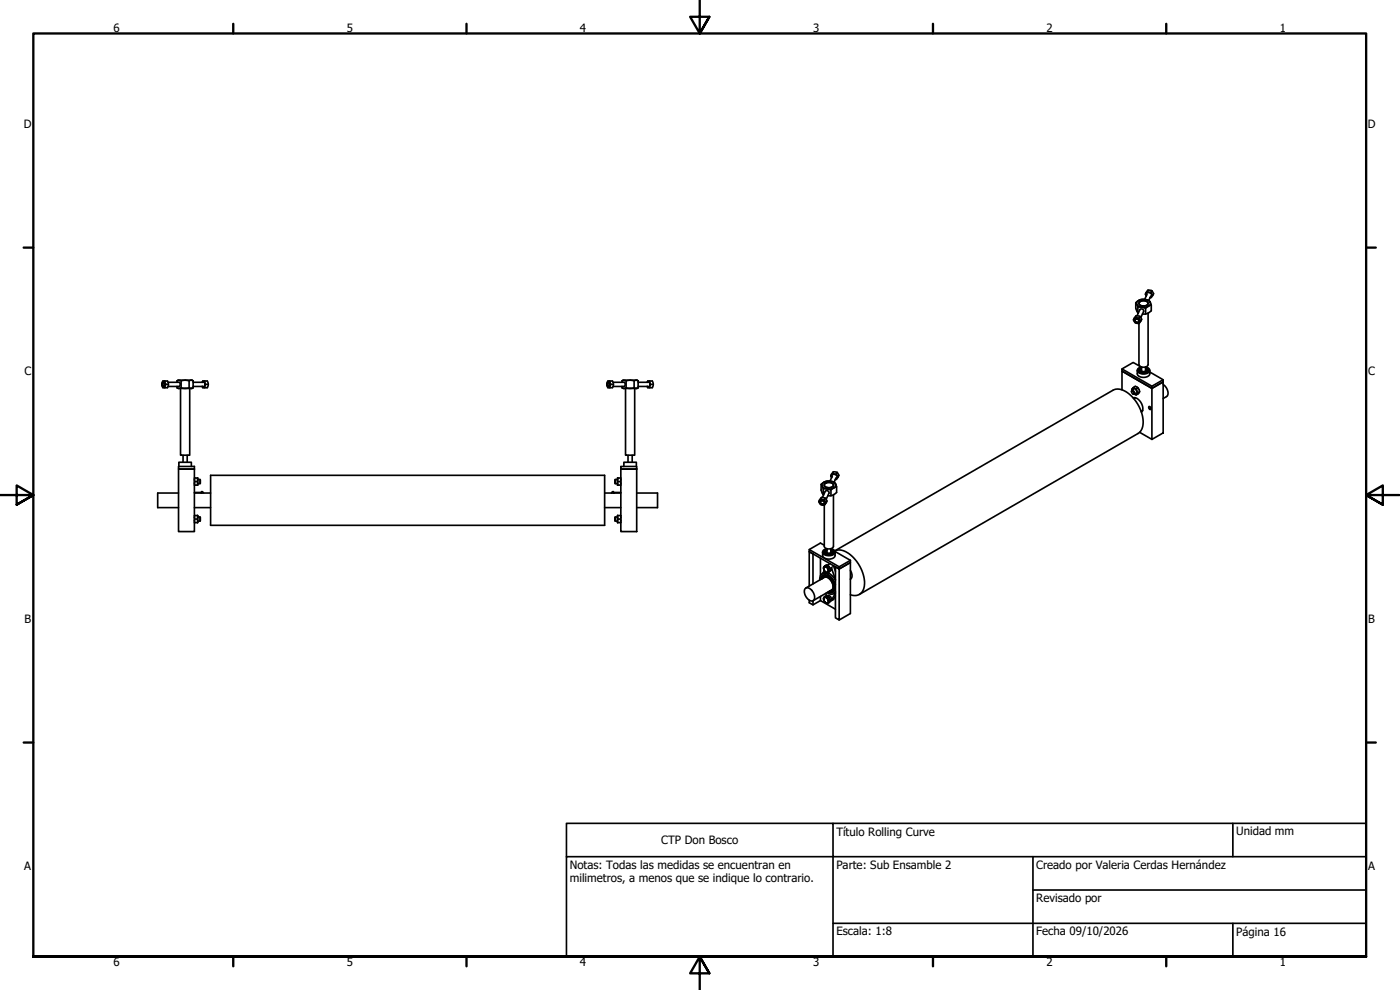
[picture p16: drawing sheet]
<svg xmlns="http://www.w3.org/2000/svg" width="420mm" height="297mm" viewBox="0 0 420 297" stroke-linecap="round" stroke-linejoin="round" font-family="sans-serif">
<defs><g id="words">
<g font-size="3.4">
<text x="34.1" y="9.6">6</text>
<text x="104.1" y="9.6">5</text>
<text x="174.1" y="9.6">4</text>
<text x="244.1" y="9.6">3</text>
<text x="314.1" y="9.6">2</text>
<text x="384.1" y="9.6">1</text>
<text x="7.2" y="38.4">D</text>
<text x="410.5" y="38.4">D</text>
<text x="7.3" y="112.7">C</text>
<text x="410.6" y="112.7">C</text>
<text x="7.3" y="186.9">B</text>
<text x="410.6" y="186.9">B</text>
<text x="251" y="250.9">Título Rolling Curve</text>
<text x="371" y="250.7">Unidad mm</text>
<text x="198.4" y="253.3">CTP Don Bosco</text>
<text x="7.3" y="261.2">A</text>
<text x="171" y="260.6">Notas: Todas las medidas se encuentran en</text>
<text x="251" y="260.6">Parte: Sub Ensamble 2</text>
<text x="311" y="260.9">Creado por Valeria Cerdas Hernández</text>
<text x="410.6" y="261.2">A</text>
<text x="171" y="264.8">milimetros, a menos que se indique lo contrario.</text>
<text x="311" y="270.6">Revisado por</text>
<text x="251" y="280.7">Escala: 1:8</text>
<text x="311" y="280.7">Fecha 09/10/2026</text>
<text x="371" y="280.9">Página 16</text>
<text x="34.1" y="289.9">6</text>
<text x="104.1" y="289.9">5</text>
<text x="174.1" y="289.9">4</text>
<text x="244.1" y="289.9">3</text>
<text x="314.1" y="289.9">2</text>
<text x="384.1" y="289.9">1</text>
</g>
</g></defs>
<!-- layer: Visible (ISO) -->
<g fill="none" stroke="#000" stroke-width=".5">
<path d="M340.2 96l.2-.5a1.17 1.17 0 0 1 1.3-.7 1.17 1.17 0 0 1 .9 1l-.2 .5M340.6 95.6a.83 .83 0 0 1 1.3 .1 .83 .83 0 0 1-.4 1.3 .87 .87 0 0 1-.9-.4 .87 .87 0 0 1 0-1zM340.7 95.2l.2 .1a1.18 1.18 0 0 1 1.3 .8l.1 .1a1.09 1.09 0 0 1-1.2 .9 1.09 1.09 0 0 1-.9-1.1zM340.9 90.8a3 3 0 0 1 4.2-.2l.4 .9-1.3 .6a.62 .62 0 0 1-1 .2l-.8-.1a1 1 0 0 1-1.3-1zM340.9 90.8v1.7l.6 1.4M341 94.7l-.3 .5M341.2 94.7l.9-1.8a.64 .64 0 0 1 .8-.1 .64 .64 0 0 1 .3 .7l-.8 1.8M341.3 90.5a2.69 2.69 0 0 1 4 .4 2.15 2.15 0 0 1-3.2 1.1 .98 .98 0 0 1-.9-.5 .98 .98 0 0 1 .1-1zM341.5 93.9h.1M341.5 92.2v1.7M341.8 91h.1M342 90.6l.9-.4a1.06 1.06 0 0 1 1.1 .1 1.06 1.06 0 0 1 .5 1l-1 .5a1.06 1.06 0 0 1-1.1 0 1.06 1.06 0 0 1-.5-1.1z"/>
<path d="M342 90.6a1.58 1.58 0 0 1 2.6 .5 1.62 1.62 0 0 1-2.8-.1zM342.1 94.9l-.3 .5M343.8 92.5v1.7M344.3 88.3l-.8 1.5M344.5 87l-.2 .5M344.6 93.9v15.5a1.59 1.59 0 0 1-2.8 0v-12.3M344.6 91h.1M345.2 89.3a.77 .77 0 0 0 .3-1 .77 .77 0 0 0-.9-.5 .77 .77 0 0 0-.6 .9 .65 .65 0 0 1-.1-.7 .65 .65 0 0 1 .7-.4 1.11 1.11 0 0 1 1.3 1.1l-.5 .6h-.3M345.4 88.8l-.6 1.3M345.5 91.5v1.7l-1.5 1h-1.1M345.6 87.2l.6 .9-.2 .5M345.6 87.2h-.1a.95 .95 0 0 0-1.5 .6l-.3 .5"/>
<path d="M345.6 87.2l-.2 .5M48.9 114.5a.91 .91 0 0 1 .7 .7 .91 .91 0 0 1-.3 .9 .63 .63 0 0 1-.7-.2 .63 .63 0 0 1 0-.8zM48.9 114.3h1.4l.2 1-.2 1h-1.4l-.3-.8zM48.9 114.8a.56 .56 0 0 1 .5 .5 .56 .56 0 0 1-.5 .6l-.2-.6zM49.5 114.3l.3 1M49.8 115.3l-.3 1M49.8 115.3h.7M50.4 114.7h3.4l.3 .6-.3 .6h-3.4M53.1 116.3l.4 .2h4.1l.4-.2M53.1 116.3l.7 .2 .6-.2 1.2 .2 1.2-.2 .6 .2 .6-.2M53.1 114.3v.4M53.1 115.9v.4"/>
<path d="M54.2 116.5v20.1h2.7v-20.1M54.4 114.3v2M56.8 114.3v2M57.4 114.1h-3.9l-.4 .2M57.4 114.1l.6 .2M57.4 114.1l-.6 .2-3-.2-.7 .2M58 115.9h3M58 114.7h3M58 114.3v2M60.9 114.3h1.3l.3 1.3-.3 .7h-1.3l-.2-.4a.41 .41 0 0 0 .5 .3 .41 .41 0 0 0 .3-.6v-.2a.57 .57 0 0 0 0-.7 .57 .57 0 0 0-.7-.1l-.1 .1zM61.4 114.3l.1 .3a1.29 1.29 0 0 1-.1 1.6v.1M61.7 115.3h.8"/>
<path d="M182.4 114.5a.91 .91 0 0 1 .8 .7 .91 .91 0 0 1-.4 .9 .63 .63 0 0 1-.7-.2 .63 .63 0 0 1 .1-.8zM182.4 114.3h1.4l.3 1-.3 1h-1.4l-.2-1zM182.5 114.8a.57 .57 0 0 1 .4 .5 .57 .57 0 0 1-.4 .6l-.2-.6zM182.5 114.8a.56 .56 0 0 1 .4 .5 .56 .56 0 0 1-.5 .6l-.1-.6zM183 114.3l.3 1M183.3 115.3l-.3 1M183.3 115.3h.8M184 114.7h3.3l.3 .6-.3 .6h-3.3M186.7 116.3l.3 .2h4.2l.3-.2M186.7 116.3l.6 .2 .6-.2 1.2 .2 2.4-.2M186.7 114.3v.4M186.7 115.9v.4"/>
<path d="M187.7 116.5v20.1h2.8v-20.1M187.9 114.3v2M190.3 114.3v2M190.9 114.1h-3.9l-.3 .2M190.9 114.1l.6 .2M190.9 114.1l-.6 .2-1.2-.2-2.4 .2M191.5 115.9h3.1M191.5 114.7h3.1M191.5 114.3v2M194.4 114.3h1.4l.3 1.2-.3 .8h-1.4l-.2-.4a.41 .41 0 0 0 .6 .3 .41 .41 0 0 0 .2-.6v-.2a.57 .57 0 0 0 0-.7 .57 .57 0 0 0-.7-.1l-.1 .1zM195 114.3v.3a1.28 1.28 0 0 1 0 1.6v.1M195.3 115.3h.8"/>
<path d="M336.7 110.7l9 5.2v.6l-9-5.2zM339.6 117.5a.4 .4 0 0 1 .4-.4 .4 .4 0 0 1 .4 .5 .36 .36 0 0 1 .1 .5 .36 .36 0 0 1-.5 0M339.7 117.3l.4 .1a.38 .38 0 0 1 .2 .4 .38 .38 0 0 1-.3 .4l-.4-.5zM339.8 117.1a.6 .6 0 0 1 .5-.7 .6 .6 0 0 1 .6 .6l.3 .3M340.1 119.4a3.1 3.1 0 0 1 2.8 3.8l-.3 .5M340.1 116.2l.6-.3a1.36 1.36 0 0 1 .9 2.3l-.6 .3M340.2 116.9l-.4 .2-.1-.3a.52 .52 0 0 1 .5-.5 .52 .52 0 0 1 .5 .4l.3 .1 .2 .5M340.4 118.2l.1 .1M340.7 119.3l-.1 .1M340.7 119.3l-.4 .3M340.8 117.9l-.5 .3M341.2 117.3a.57 .57 0 0 1 .1 .8 .57 .57 0 0 1-.8 .2"/>
<path d="M341.2 117.3a.6 .6 0 0 1 .1 .7 .6 .6 0 0 1-.6 .4l-.2-.1M341.3 111.1v1a2.16 2.16 0 0 0 3.8 0v-1M341.6 111.1l.2-.5 .8-.3a.89 .89 0 0 0-1 .9 .89 .89 0 0 0 1 .8l.3 .1a1.28 1.28 0 0 0 1.8-1.3l-.9-.5 .7 .3 .3 .5M341.6 116.4l-.6 .4M342 117.5l-.6 .4M342.2 111.1l.3 .7M342.2 111.2h.1M342.3 111.6h.1M342.4 111.7l.1 .1M342.5 110.1l-2.4-1.3-3.4 1.9M342.5 110.7l-.6 .6h.3M342.5 111.8h.1"/>
<path d="M342.5 110.7l-.1 .1M342.5 110.7h.1M342.6 110.1a1.03 1.03 0 0 0-1.3 1 1.03 1.03 0 0 0 1.2 1l.2 .1a1.61 1.61 0 0 0 2.3-1.4l-.4-.4-.8-.3M342.6 110.5a.7 .7 0 0 0-.7 .8 .7 .7 0 0 0 .9 .5 1.14 1.14 0 0 0 1.6-.9l-.6-.4M342.6 110.7a.52 .52 0 0 0-.3 .7 .52 .52 0 0 0 .7 .3 .67 .67 0 0 0 .8-.1 .67 .67 0 0 0 .2-.8l-.2-.1M342.6 110.1v1.1a.74 .74 0 0 0 1.2 0v-1.1M343.8 110.7l.6 .4M343.9 111.7h.1M344 111.7l-.2 .1M344.2 111.6l-.2 .1M344.4 111.1h-.3l-.1 .6M344.4 111.1l.1 .2"/>
<path d="M345.1 111.6l4 2.3v.7l-3.4 1.9M345.7 116.5l3.4-1.9v15.3l-3.4 1.9zM345.7 116.5l-9-5.2v5.7M349.1 115.3a2.59 2.59 0 0 1 1 3.7l-1 .6M349.1 113.9l-3.4 2M53.6 140h4.7v.7h-4.7zM53.7 140v-1.3h3.7v1.3M54.9 136.6v2.1M56.2 136.6v2.1M186.3 140h4.8v.7h-4.8zM187.2 140v-1.3h3.8v1.3M188.5 136.6v2.1"/>
<path d="M189.7 136.6v2.1M342 129.7l3.7 2.1M342.8 123.2h.1M342.9 123.1l-.4 .3M344.8 122h.3a.41 .41 0 0 1 .4 .4 .41 .41 0 0 1-.4 .4l-.3-.3zM53.6 140.7h4.7v18.8h-4.7zM53.6 147.9h-6.3v4.4h6.3M58.3 143.4h1v2.2h-1M58.3 154.7h1v2.1h-1M58.3 147.8h2.2v.1M58.3 152.3h4.9M58.3 147.9h4.9"/>
<path d="M58.4 143.4v2.2M58.4 154.7v2.1M58.4 144.5h.9M58.4 155.7h.9M59.3 143.4v2.2M59.3 154.7v2.1M59.3 143.9l.8 .1v1l-.8 .1M59.3 155.1l.8 .1v1.1l-.8 .1M60 143.9v1.2M60 155.1v1.3M60.5 147.8v-.3l.3 .1 .2 .3M63.2 142.6h118.3v15h-118.3z"/>
<path d="M181.5 152.3h4.8M181.5 147.9h4.8M184.1 147.8l.1 .1M184.1 147.9l-.1-.4-.4 .4M184.6 143.9v1.2M184.6 155.1v1.3M185.3 143.9l-.8 .1v1l.8 .1M185.3 155.1l-.8 .1v1.1l.8 .1M185.3 144v1.6h1M185.3 144l.1 1.6M185.3 155.2v1.6h1M185.3 155.2l.1 1.6"/>
<path d="M185.4 143.4l-.1 .6M185.4 154.7l-.1 .5M185.4 144.5h.8M185.4 155.7h.8M186.2 143.4v2.2M186.2 154.7v2.1M186.3 140.7h4.8v18.8h-4.8zM186.3 147.8h-2.1v.1M186.3 143.4h-1v.6M186.3 154.7h-1v.5M191.1 147.9h6.2v4.4h-6.2M245.7 150.5l.3-.5a1.17 1.17 0 0 1 1.2-.7 1.17 1.17 0 0 1 1 1l-.2 .5"/>
<path d="M246.1 150.2a.83 .83 0 0 1 1.3 .1 .83 .83 0 0 1-.3 1.2 .87 .87 0 0 1-.9-.4 .87 .87 0 0 1-.1-.9zM246.3 149.8h.1a1.18 1.18 0 0 1 1.4 .8l.1 .1a1.08 1.08 0 0 1-1.2 .9 1.08 1.08 0 0 1-1-1.1zM246.4 145.3a3.1 3.1 0 0 1 4.2-.4l.5 1.2-.7 .2a1.78 1.78 0 0 1-2.2 .4h-.3a1.09 1.09 0 0 1-1.3-1.1zM246.4 145.3v1.7l.7 1.4M246.5 149.3l-.2 .5M246.8 149.3l.8-1.8a.64 .64 0 0 1 .8-.2 .64 .64 0 0 1 .4 .7l-.9 1.8M246.9 145a2.69 2.69 0 0 1 3.9 .4 2.15 2.15 0 0 1-3.2 1.2 .98 .98 0 0 1-.8-.6 .98 .98 0 0 1 .1-1zM247.1 148.4h.1M247.1 146.7v1.7M247.4 145.5h.1M247.6 145.1l.8-.3a1.06 1.06 0 0 1 1.2 0 1.06 1.06 0 0 1 .4 1.1 1.69 1.69 0 0 1-2.6-.4zM247.6 145.1a1.59 1.59 0 0 1 2.5 .5 1.61 1.61 0 0 1-2.7-.1z"/>
<path d="M247.6 149.4l-.2 .5M249.4 147v1.7M249.6 143.3a.79 .79 0 0 1 .1-1 .79 .79 0 0 1 1-.1l.3 .2a.79 .79 0 0 1 .1 1.3l-.4 .2M249.6 143.3a.84 .84 0 0 1 .9-1 .84 .84 0 0 1 .7 1.1l-.5 .4M249.8 142.8l-.7 1.6M250.1 141.6l-.2 .5M250.1 148.5v15.4a1.59 1.59 0 0 1-2.7 0v-12.3M250.1 145.5h.1M251 143.3l-.7 1.4M251.1 146.1v1.7l-1.3 .8-1.4 .1M251.2 141.7l.6 .9-.3 .5M251.2 141.7h-.1a.95 .95 0 0 0-1.6 .6l-.2 .5"/>
<path d="M251.2 141.7l-.2 .5M241.7 176.5a2.31 2.31 0 0 1 2.7 2.3 1.1 1.1 0 0 1-.5 1.5 1.1 1.1 0 0 1-1.5-.6l-.2-.2a2.4 2.4 0 0 1-.5-3zM241.8 176.4l5.6-3.2a2.64 2.64 0 0 1 2.6 3l-.4 .8-5.6 3.2M242.9 164.9l8.9 5.2M244 175.2v-9l-1.1-.7v10.3M246 174a1.58 1.58 0 0 1 .8-1.9 1.58 1.58 0 0 1 2 .4l1 1.1 .9 1.9M246.2 167.5v5.2M246.2 179v1.2M246.6 173.7a1.22 1.22 0 0 1 .9-1 1.22 1.22 0 0 1 1.3 .5 3.1 3.1 0 0 1 1.1 4.2l-1.1 .1M246.8 173.5v.1M246.8 173.6a1.32 1.32 0 0 1 1.3-.7 1.32 1.32 0 0 1 1.1 .9l.4 .5a2.03 2.03 0 0 1-.2 3h-.4M246.9 165.7v1a2.16 2.16 0 0 0 3.7 0v-1"/>
<path d="M246.9 173.3l-.1 .2M247 173v.2M247 173l-.2 .5M247 172.6l-.4 .5-.2 .7a1.31 1.31 0 0 1 .8-1.3 1.31 1.31 0 0 1 1.6 .4 3.7 3.7 0 0 1 1.3 4.6l-.8 .3-.7-.2 .7 .2 .6-.1M247 165.2l1.1-.6v1.1a.73 .73 0 0 0 1.3 0v-1.1a1.02 1.02 0 0 1 1.2 1 1.02 1.02 0 0 1-1.1 1l-.3 .1a1.61 1.61 0 0 1-2.3-1.3zM247.1 172.9l.2 .1M247.2 172.8l-.2 .2M247.3 170.1v.8zM247.3 170.9l.6 .8zM247.3 179.3v.8zM247.3 172.8l-.1 .1M247.3 172.7l.1 .2"/>
<path d="M247.3 172.9h.1M247.4 163.6l-1.2-.7-3.3 2v.6l8.9 5.2v-.6l3.4-2M247.4 171.2l-.5 .9M247.4 172.9l-.2 .1M247.5 172.9h-.1M247.5 165.8h.3M247.5 169.8l.4 .3h-.6zM247.5 169.8l.5-.3a1.33 1.33 0 0 1 1 1.8l-.6 .6M247.5 179l.4 .3h-.6zM247.5 179l.5-.3 .8 .5-.4 .2M247.7 172.7v.1M247.7 172.8h.2"/>
<path d="M247.8 165.7l.3 .6M247.8 178l.2 .7M247.8 165.7h-.1M247.9 166.1l-.1 .1M247.9 170.1l.5 .2 .1 .5zM247.9 171.7l.6-.1-.1 .3zM247.9 179.3l.5 .1 .1 .6zM247.9 165.4l.2-.1-.6 .5M248 166.3h.1M248 171.8l-1.3 .4M248.1 172.8h-.1M248.1 166.3h.1"/>
<path d="M248.1 164.8a.89 .89 0 0 0-1 .9 .89 .89 0 0 0 1.1 .8l.3 .1a1.27 1.27 0 0 0 1.8-1.2l-.9-.6M248.1 165a.7 .7 0 0 0-.6 .8 .7 .7 0 0 0 .9 .6 1.14 1.14 0 0 0 1.6-1l-.6-.4M248.1 165.2a.52 .52 0 0 0-.2 .7 .52 .52 0 0 0 .6 .3 .67 .67 0 0 0 .9-.1 .67 .67 0 0 0 .1-.8l-.1-.1M248.1 164.8l-.7 .3-.3 .6M248.3 172.9h.1M248.4 172.9h-.9M248.4 172.9h.1M248.4 171.9a4.5 4.5 0 0 1 2.3 2.2M248.5 170.8l.3 .5-.3 .3zM248.8 179.2l.2 .5a.99 .99 0 0 1-.6 1.4M248.8 170l-.4 .3M248.8 170.1l.4 .8"/>
<path d="M248.8 179.3l.4 .8M249 177.4l.3 .1M249.1 169.1l-.9 .5 .5 .4M249.1 171.3l.4-.4v-.6l1.2 3.6M249.1 171.2l-.1 .2M249.2 177.4l.1 .1M249.2 171.1l-.4 .2M249.4 164.8l.7 .3 .3 .6M249.4 165.3l.6 .4M249.5 166.2v.1M249.5 177.4h.2M249.5 177.3l-.1 .2"/>
<path d="M249.6 166.2l-.2 .1M249.6 177.3l.2 .2M249.7 165.6h.3M249.7 165.7l-.1 .5M249.8 177.5h-.5M249.8 166.1l-.2 .1M249.9 177.4l-.1 .1M249.9 177.1l.1 .2M250 165.7v.1M250 177.1h.1M250 177v.2M250.1 169.7l.6 1.7"/>
<path d="M250.3 176.9h.1M250.3 176.9h-.1M250.3 176.6l-.6 .7M250.3 176.6v.2M250.3 176.5v.1M250.4 176.3l-.1 .3M250.6 165.5l4.6 2.6M250.7 178l-1.2 2.2-.1-.9a.81 .81 0 0 0-1.2-.5l.5 .3M250.7 177.5a1.5 1.5 0 0 1-2.5 .3M250.7 178.8a2.38 2.38 0 0 1-1.6 1.7M250.7 170.1l1.1 .6v15.3l-1.1-.6zM250.7 177.8l-.5 .3"/>
<path d="M251.8 170.7l3.4-1.9v15.3l-3.4 1.9M255.2 171.2a2.01 2.01 0 0 1 .1 2.5M255.2 168.1v.7l-3.4 1.9M255.3 173.7l-.1 .1M257.9 178.3l83.6-48.2a4.9 4.9 0 0 0 1.3-5.7 10.3 10.3 0 0 0-7-7.6l-1.8 .3-83.5 48.2a5.1 5.1 0 0 1 5.6 1.9 10 10 0 0 1 2.9 9.9 2.86 2.86 0 0 1-3.8 1.4M242.9 180.1v.7l1.1 .7 2.2-1.3M244 180.2v1.3M246.2 180.2l4.5 2.6M247.3 180.1l.6 .8zM247.9 180.9l.6-.1-.1 .3zM248.5 180l.3 .5-.3 .3zM249.1 180.4l-.1 .2"/>
<path d="M249.2 180.2l-.4 .3"/>
<circle cx="341.2" cy="96.2" r=".56"/>
<circle cx="341.2" cy="96.2" r=".58"/>
<circle cx="246.8" cy="150.8" r=".56"/>
<circle cx="246.8" cy="150.7" r=".58"/>
</g>
<!-- layer: Visible Narrow (ISO) -->
<path d="M342.6 110.3a.89 .89 0 0 0-1 1 .89 .89 0 0 0 1.2 .7 1.33 1.33 0 0 0 1.9-1.1l-.9-.6M342.6 111a.64 .64 0 0 0 .6 .5 .64 .64 0 0 0 .6-.5M246.4 173.8a1.32 1.32 0 0 1 .9-1.3 1.32 1.32 0 0 1 1.6 .6 3.4 3.4 0 0 1 1.1 4.5l-.6 .2-.8-.2M247.2 173.4a1.73 1.73 0 0 1 2.4 1.1 1.72 1.72 0 0 1-.3 2.7M248.1 164.8a.89 .89 0 0 0-.9 1 .89 .89 0 0 0 1.1 .7 1.33 1.33 0 0 0 2-1.1l-.9-.6M248.1 165.5a.64 .64 0 0 0 .7 .5 .64 .64 0 0 0 .6-.5M250.2 169.9l-.7 .4M250.2 179.8l-.7 .4" fill="none" stroke="#000" stroke-width=".35"/>
<!-- layer: Border (ISO) -->
<g fill="none" stroke="#000" stroke-width=".7">
<path d="M70 7.1v2.9M140 7.1v2.9M210 0v10l-2.9-5h5.8l-2.9 5 2.9-5M280 7.1v2.9M350 7.1v2.9M7.1 74.3h2.9M410 74.3h2.9M0 148.5h10l-5-2.9v5.8l5-2.9-5 2.9M420 148.5h-10l5-2.9v5.8l-5-2.9 5 2.9M7.1 222.8h2.9M410 222.8h2.9M10 287v-277h400v277h-400h400"/>
<path d="M70 287v2.9M140 287v2.9M212.9 292l-2.9-5 2.9 5h-5.8l2.9-5v10M280 287v2.9M350 287v2.9"/>
</g>
<!-- layer: Title (ISO) -->
<path d="M170 257v-10h80v10h60M250 247h160v40h-100M310 257v30M310 257h100M370 247v10M250 277h160M310 267h100M370 277v10M250 287v-30h-80v30h140" fill="none" stroke="#000" stroke-width=".5"/>
<use href="#words"/>
</svg>
